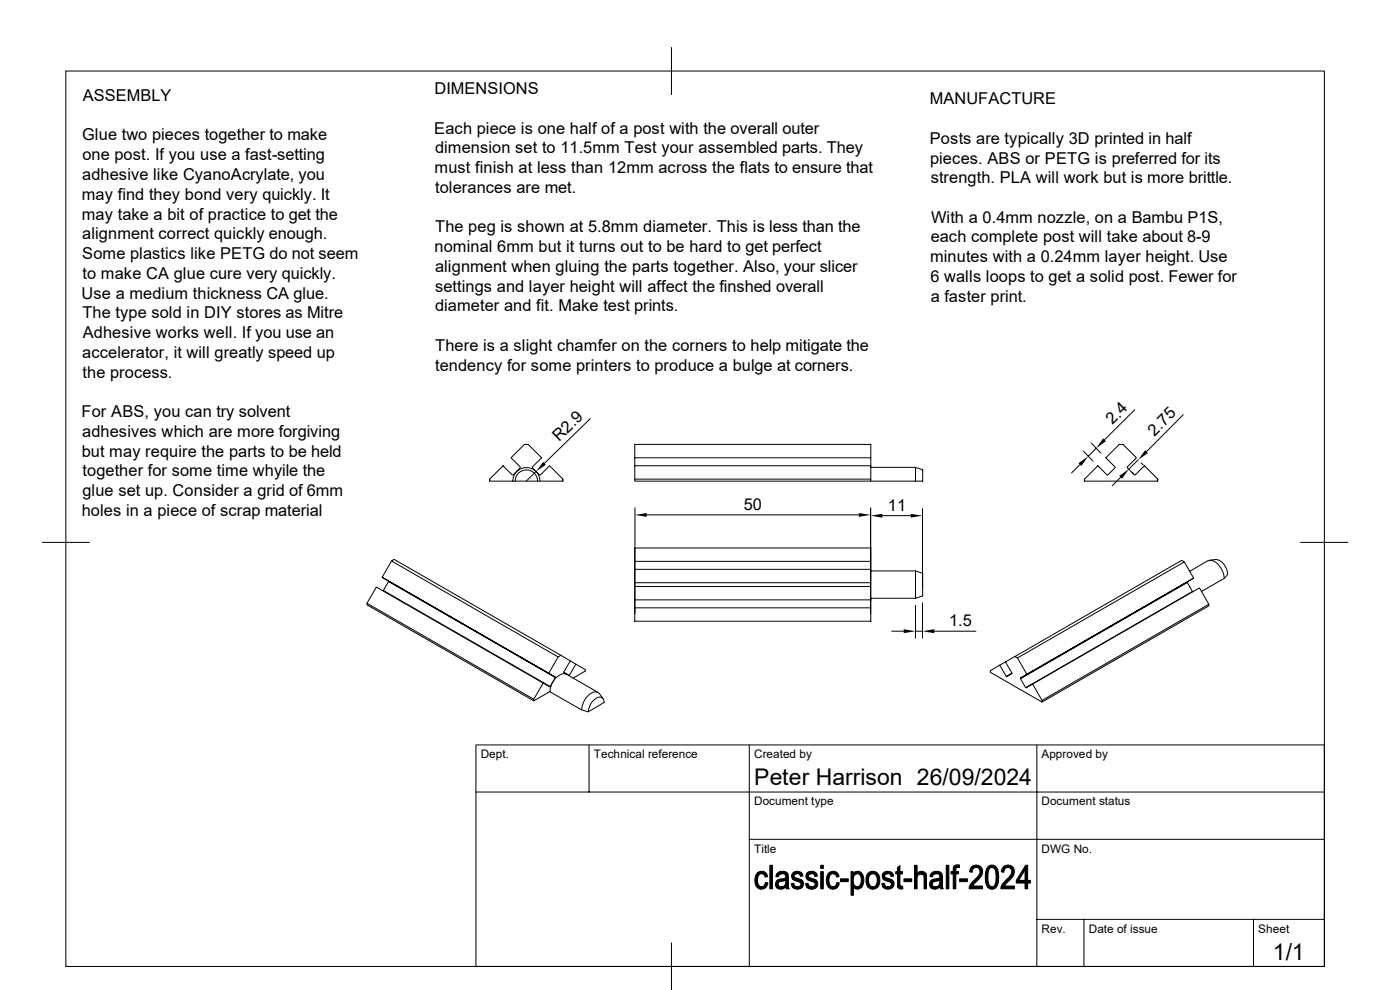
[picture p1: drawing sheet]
<svg xmlns="http://www.w3.org/2000/svg" width="297mm" height="210mm" viewBox="0 0 297 210" stroke-linecap="round" stroke-linejoin="round" font-family="sans-serif">
<defs><g id="words">
<g font-size="4.9">
<text x="160" y="166.5">Peter Harrison 26/09/2024</text>
<text x="270" y="203.7">1/1</text>
</g>
<g font-size="3.5">
<text x="17.6" y="21.4">ASSEMBLY</text>
<text x="92.2" y="20">DIMENSIONS</text>
<text x="197.3" y="22.1">MANUFACTURE</text>
<text x="17.4" y="29.8">Glue two pieces together to make</text>
<text x="92.1" y="28.4">Each piece is one half of a post with the overall outer</text>
<text x="17.5" y="34">one post. If you use a fast-setting</text>
<text x="92.3" y="32.6">dimension set to 11.5mm Test your assembled parts. They</text>
<text x="197.3" y="30.5">Posts are typically 3D printed in half</text>
<text x="197.3" y="34.7">pieces. ABS or PETG is preferred for its</text>
<text x="17.4" y="38.2">adhesive like CyanoAcrylate, you</text>
<text x="92.2" y="36.7">must finish at less than 12mm across the flats to ensure that</text>
<text x="92.3" y="40.9">tolerances are met.</text>
<text x="197.4" y="38.9">strength. PLA will work but is more brittle.</text>
<text x="17.4" y="42.4">may find they bond very quickly. It</text>
<text x="17.4" y="46.6">may take a bit of practice to get the</text>
<text x="197.5" y="47.2">With a 0.4mm nozzle, on a Bambu P1S,</text>
<text x="17.4" y="50.8">alignment correct quickly enough.</text>
<text x="92.2" y="53.5">nominal 6mm but it turns out to be hard to get perfect</text>
<text x="92.3" y="49.2">The peg is shown at 5.8mm diameter. This is less than the</text>
<text x="197.4" y="51.4">each complete post will take about 8-9</text>
<text x="17.4" y="54.9">Some plastics like PETG do not seem</text>
<text x="17.5" y="59.2">to make CA glue cure very quickly.</text>
<text x="92.3" y="57.6">alignment when gluing the parts together. Also, your slicer</text>
<text x="197.3" y="55.6">minutes with a 0.24mm layer height. Use</text>
<text x="197.4" y="59.8">6 walls loops to get a solid post. Fewer for</text>
<text x="17.3" y="63.4">Use a medium thickness CA glue.</text>
<text x="92.3" y="61.8">settings and layer height will affect the finshed overall</text>
<text x="197.4" y="64">a faster print.</text>
<text x="17.5" y="67.6">The type sold in DIY stores as Mitre</text>
<text x="17.6" y="71.8">Adhesive works well. If you use an</text>
<text x="92.3" y="66">diameter and fit. Make test prints.</text>
<text x="17.4" y="75.9">accelerator, it will greatly speed up</text>
<text x="92.3" y="74.4">There is a slight chamfer on the corners to help mitigate the</text>
<text x="17.5" y="80.1">the process.</text>
<text x="92.3" y="78.6">tendency for some printers to produce a bulge at corners.</text>
<text x="17.3" y="88.5">For ABS, you can try solvent</text>
<text x="17.4" y="92.7">adhesives which are more forgiving</text>
<text x="118.6" y="93.8" transform="rotate(-44 118.6 93.8)">R2.9</text>
<text x="236" y="90.2" transform="rotate(-45 236 90.2)">2.4</text>
<text x="244.9" y="92.6" transform="rotate(-45 244.9 92.6)">2.75</text>
<text x="17.4" y="96.9">but may require the parts to be held</text>
<text x="17.5" y="101.1">together for some time whyile the</text>
<text x="17.5" y="105.2">glue set up. Consider a grid of 6mm</text>
<text x="17.4" y="109.5">holes in a piece of scrap material</text>
<text x="157.8" y="108.2">50</text>
<text x="188.4" y="108.4">11</text>
<text x="201.3" y="132.8">1.5</text>
</g>
<g font-size="2.5">
<text x="102" y="160.8">Dept.</text>
<text x="126" y="160.8">Technical reference</text>
<text x="160" y="160.8">Created by</text>
<text x="220.9" y="160.8">Approved by</text>
<text x="160" y="170.9">Document type</text>
<text x="220.9" y="170.9">Document status</text>
<text x="160" y="180.8">Title</text>
<text x="220.9" y="180.8">DWG No.</text>
<text x="220.9" y="197.8">Rev.</text>
<text x="231" y="197.8">Date of issue</text>
<text x="266.9" y="197.8">Sheet</text>
</g>
</g></defs>
<g fill="none" stroke="#000" stroke-width=".21">
<path d="M14 15.1h267v189.9h-267zM142.5 10.1v10M108.4 97.1l2.9-2.8h.8l2.8 2.8-2 2v.1l1.6 1.6h.1l2-2 2.8 2.8v.5h-15.5v-.5l2.8-2.8 2 2h.1l1.6-1.6v-.1zM125.2 88.8l-9.7 9.5M134.7 97.1v-2.8h50v7.3M184.7 98.8h-50v2.8M184.7 99.1h9.5l1.5 .6v2.4h-11M184.7 97.1h-50v1.7M194.2 99.1v3M229.1 98.6l-1.8 1.7M229.8 95.7l2.1 2.1M231.5 94l2.1 2.1"/>
<path d="M232.6 95.1l-1.7 1.7M234.6 97.1l2.8-2.8h.9l2.8 2.8-2 2v.1l1.6 1.6h.1l2-2 2.8 2.8v.5h-15.5v-.5l2.8-2.8 2 2h.1l1.6-1.6v-.1zM240.7 86.9l-6.4 6.4M241.5 97.5l-2 2M242.1 98.2l.4 .4M251 88l-7.8 7.8M9 115.1h10M83.1 119l.5-.3 35.4 20.3-.6 .4zM83.1 119l-2 3.5M108.8 102.1a2.88 2.88 0 0 1 2.9-2.9 2.88 2.88 0 0 1 2.9 2.9M109.3 102.1a2.37 2.37 0 0 1 2.4-2.4 2.37 2.37 0 0 1 2.3 2.4M113.7 100l-2.1 2.1"/>
<path d="M134.7 101.6h50v.5h-50zM134.7 116.2h50v2.9h-50zM134.7 119.1v1.7M134.7 107.7v22.5M137.2 109.2h45M184.7 107.7v22.5M184.7 119.1v1.7M187.2 109.4h6M195.7 107.9v17M237.7 101.3l-1.7 1.7M240.2 100.2l.4 .3M251.2 119.2l2 3.4-1.3 .8 1.2 2.1"/>
<path d="M256.2 119a2.4 2.4 0 0 1 2.8 1.5l.5 .9 .2 1.3M256.2 119l-3.8 2.2M256.6 118.8a2.44 2.44 0 0 1 2.1 .1 3.5 3.5 0 0 1 1.7 2.9M275.9 115.1h10.1M77.9 128l35.3 20.3v.4l-35.3-20.4zM77.9 128l1.9-3.5 35.4 20.4-2 3.4M81.2 125.3l35.5 20.3M81.3 125.3l1.1-1.9 35.4 20.3M82.4 123.4v-.2l35.4 20.4M82.4 123.2l-1.3-.7 35.3 20.3M118.4 139.4l-2 3.4 1.4 .8-.5 1.1M119 139l2 1.2"/>
<path d="M134.7 123.6h50v.8h-50zM134.7 123.6v-2.8h50v2.8M134.7 128.9h50v2.9h-50zM134.7 124.4v2.9M184.7 121.1h9.5l1.5 .5v4.8l-1.5 .5h-9.5M184.7 127.3h-50v1.6M184.7 124.4v4.5M189.2 133.9h2.5M194.2 121.1v5.8M194.2 128.4v7M194.2 133.9h1.5M195.7 127.9v7.5"/>
<path d="M198.2 133.9h8.9M215.3 139.3l-2 1.1M215.3 139.3l35.4-20.4 .5 .3-35.3 20.4zM215.9 139.6l1.9 3.4M251.9 123.6l-35.4 20.4 1.1 1.9M251.9 123.4l-35.4 20.4v.2M253 125.5l-35.4 20.4 1.5-.8M253.2 122.6l-36.7 21.2M256.5 128.2l-2-3.5-35.4 20.4 2 3.5M260.5 121.8l-.7 .9-4.9 2.8M113.2 148.7l3.4-2 6.8 3.9 1.4 .4 3.4-2M117.3 144.7l-.5 1-.1 1"/>
<path d="M117.3 144.7l-.7 1-1.4-.8M119.6 142.6l1.2 .7M120.1 143a2.63 2.63 0 0 0-2.8 1.7M121.6 143.8l2.6-1.4v-.3l-3.2-1.9-1.4 2.5 7.3 4.2M122.2 140.9l-1.5 2.4M125 158v10M127.9 148.2a2.28 2.28 0 0 0-1.4-1.4 3.8 3.8 0 0 0-3.1 3.8M128.1 149.1a1.06 1.06 0 0 0-.6-1.2 1.06 1.06 0 0 0-1.3 .4l-.9 1.1-.5 1.6M159 158v47M212.1 141.1l1.4 2.4M213.3 140.4l-3.2 1.9v.3l11 6.3M213.3 140.4l1.4 2.4v.1l-1.2 .6 1.2-.7"/>
<path d="M220 158v47M221.1 148.6l35.4-20.4v.3l-35.4 20.4zM101 168h180M159 178.1h122M220 195h61M230 195v10M265.9 195v10M142.5 200v10M281 205v-47h-180v47"/>
</g>
<g fill="#000" stroke="#000" stroke-width=".21">
<path d="M160.8 185a1.32 1.32 0 0 1 1.8 .3h-1a1.49 1.49 0 0 0-.8 2.2l.4 .5 .4 .1h-1a2.47 2.47 0 0 1 .2-3.1z" fill-rule="evenodd"/>
<path d="M160.6 188.1h1.2l.4-.3 .2-.6 .5 .1a1.31 1.31 0 0 1-.9 1.2 1.31 1.31 0 0 1-1.4-.4z" fill-rule="evenodd"/>
<path d="M161.6 185.3h1l.3 .7-.6 .1-.2-.5z" fill-rule="evenodd"/>
<path d="M163.3 183.6h.6v5h-.6z" fill-rule="evenodd"/>
<path d="M164.8 185.4l1.1-.1-.5 .2-.3 .5h-.5z" fill-rule="evenodd"/>
<path d="M164.8 186.9l.2-.2h1.7l-.8 .2a.61 .61 0 0 0-.8 .5 .61 .61 0 0 0 .6 .7l1 .1a1.16 1.16 0 0 1-1.5 .4 1.16 1.16 0 0 1-.6-1.4z" fill-rule="evenodd"/>
<path d="M164.8 185.3a1.33 1.33 0 0 1 1.6-.5 1.33 1.33 0 0 1 .9 1.4v1.9l.1 .5h-.6v-.5h-.7l.5-.5 .1-.9h-1.7l1.1-.3a.52 .52 0 0 0 .6-.5 .52 .52 0 0 0-.5-.5z" fill-rule="evenodd"/>
<path d="M165.7 188.1h1.1z" fill-rule="evenodd"/>
<path d="M168.1 185.3h1a.49 .49 0 0 0-.7 .4 .49 .49 0 0 0 .6 .6 1.38 1.38 0 0 1 1.5 1.3 1.37 1.37 0 0 1-2.4 .6l1.1-.1a.56 .56 0 0 0 .7-.4 .56 .56 0 0 0-.5-.7 1.22 1.22 0 0 1-1.3-1.6z" fill-rule="evenodd"/>
<path d="M167.9 187.5l.5-.1v.1a.72 .72 0 0 0 .8 .6l-1.1 .1z" fill-rule="evenodd"/>
<path d="M168.3 185.1a1.27 1.27 0 0 1 2 .7l-.5 .1a.66 .66 0 0 0-.7-.6h-1z" fill-rule="evenodd"/>
<path d="M171.2 185.3h1a.49 .49 0 0 0-.7 .4 .49 .49 0 0 0 .5 .6 1.37 1.37 0 0 1 1.5 1.3 1.36 1.36 0 0 1-2.3 .6l1-.1a.58 .58 0 0 0 .7-.5 .58 .58 0 0 0-.6-.6 1.13 1.13 0 0 1-1.1-.5 1.13 1.13 0 0 1 0-1.2z" fill-rule="evenodd"/>
<path d="M170.9 187.5l.5-.1 .1 .1a.74 .74 0 0 0 .7 .6l-1 .1z" fill-rule="evenodd"/>
<path d="M171.3 185.1a1.3 1.3 0 0 1 2.1 .7l-.6 .1a.59 .59 0 0 0-.6-.6h-1z" fill-rule="evenodd"/>
<path d="M174.1 184.9h.6v3.7h-.6z" fill-rule="evenodd"/>
<path d="M174.1 183.6h.6v.6h-.6z" fill-rule="evenodd"/>
<path d="M175.8 185.3a1.3 1.3 0 0 1 2 0h-1a1.49 1.49 0 0 0-.9 2.2l.5 .5 .3 .1h-1a2.55 2.55 0 0 1 .1-2.8z" fill-rule="evenodd"/>
<path d="M175.7 188.1h1.3l.3-.3 .2-.6 .6 .1a1.31 1.31 0 0 1-.9 1.2 1.31 1.31 0 0 1-1.5-.4z" fill-rule="evenodd"/>
<path d="M176.8 185.3h1l.2 .7-.5 .1-.3-.6z" fill-rule="evenodd"/>
<path d="M178.3 186.4h1.7v.6h-1.7z" fill-rule="evenodd"/>
<path d="M180.6 184.9h.4v.5h.6a1.89 1.89 0 0 0-.1 2.6l1.3 .2h-1.7v1.7h-.5z" fill-rule="evenodd"/>
<path d="M181 185.4l.9-.1z" fill-rule="evenodd"/>
<path d="M181.2 185.2a1.25 1.25 0 0 1 1.4-.2 1.25 1.25 0 0 1 .6 1.3v1l-.4 .9-.9-.1a1.5 1.5 0 0 0 .8-2l-.4-.6-1.2-.2z" fill-rule="evenodd"/>
<path d="M181.1 188.2h1.7a1.08 1.08 0 0 1-1.7 0z" fill-rule="evenodd"/>
<path d="M184 185.4l1.2-.1a1.53 1.53 0 0 0-.7 2.4l.7 .4h-1.1a2.88 2.88 0 0 1-.1-2.7z" fill-rule="evenodd"/>
<path d="M184.1 185.3a1.48 1.48 0 0 1 1.8-.3 1.48 1.48 0 0 1 .7 1.7 1.51 1.51 0 0 1-.7 1.7 1.51 1.51 0 0 1-1.8-.3h1.1a1.46 1.46 0 0 0 .8-2.1l-.5-.6z" fill-rule="evenodd"/>
<path d="M187.3 185.3h1a.49 .49 0 0 0-.6 .4 .49 .49 0 0 0 .5 .6 1.37 1.37 0 0 1 1.5 1.3 1.34 1.34 0 0 1-1 1 1.34 1.34 0 0 1-1.4-.4l1.1-.1a.58 .58 0 0 0 .7-.5 .58 .58 0 0 0-.7-.6 1.13 1.13 0 0 1-1-.5 1.13 1.13 0 0 1-.1-1.2z" fill-rule="evenodd"/>
<path d="M187.1 187.5l.5-.1v.1a.72 .72 0 0 0 .8 .6l-1.1 .1z" fill-rule="evenodd"/>
<path d="M187.5 185.1a1.3 1.3 0 0 1 2.1 .7l-.6 .1a.59 .59 0 0 0-.7-.6h-1z" fill-rule="evenodd"/>
<path d="M190.4 184l.5-.4v1.3h.6v.5h-.6v2.3l.3 .3h-.8v-2.6h-.4v-.5h.4z" fill-rule="evenodd"/>
<path d="M190.4 188h1.1l.1 .6h-.7l-.4-.3z" fill-rule="evenodd"/>
<path d="M191.8 186.4h1.6v.6h-1.6z" fill-rule="evenodd"/>
<path d="M194 183.6h.6v1.7l1.8 .1h-1.2l-.5 .3-.1 .4v2.5h-.6z" fill-rule="evenodd"/>
<path d="M194.7 185.1a1.07 1.07 0 0 1 1.7 .3l-1.8-.1z" fill-rule="evenodd"/>
<path d="M195.4 185.4h1.1l.1 3.2h-.6v-2.4a.68 .68 0 0 0-.6-.8z" fill-rule="evenodd"/>
<path d="M197.5 185.3h1.1l-.5 .2-.3 .5h-.5z" fill-rule="evenodd"/>
<path d="M197.4 186.9l.3-.2h1.7l-.8 .2a.61 .61 0 0 0-.8 .5 .61 .61 0 0 0 .6 .7l.9 .1a1.16 1.16 0 0 1-1.6 .3 1.16 1.16 0 0 1-.3-1.6z" fill-rule="evenodd"/>
<path d="M197.5 185.3a1.33 1.33 0 0 1 1.6-.5 1.33 1.33 0 0 1 .8 1.4v1.8l.2 .6h-.5l-.2-.5h-.6l.5-.5 .1-.9h-1.7l1.1-.3a.52 .52 0 0 0 .6-.5 .52 .52 0 0 0-.6-.5z" fill-rule="evenodd"/>
<path d="M198.4 188.1h1z" fill-rule="evenodd"/>
<path d="M200.7 183.6h.6v5h-.6z" fill-rule="evenodd"/>
<path d="M202.3 184h.9a.41 .41 0 0 0-.4 .6v.3h.6v.5h-.6v3.2h-.6v-3.2h-.4v-.5h.4z" fill-rule="evenodd"/>
<path d="M202.5 183.7l.4-.2h.7l-.1 .6-1.2-.1z" fill-rule="evenodd"/>
<path d="M203.6 186.4h1.6v.6h-1.6z" fill-rule="evenodd"/>
<path d="M206 184.1a1.41 1.41 0 0 1 2.2-.1l-1.6 .2-.3 .3-.1 .5h-.5z" fill-rule="evenodd"/>
<path d="M207.1 184h1.1a1.97 1.97 0 0 1-.8 2.7l-1.1 1.3h2.1v.6h-2.8a4.7 4.7 0 0 1 1.9-2.7 1.02 1.02 0 0 0 .4-1.1 1.02 1.02 0 0 0-.8-.8z" fill-rule="evenodd"/>
<path d="M209.5 184a1.19 1.19 0 0 1 1.9 0h-1a1.28 1.28 0 0 0-.8 1.6v.2a2.55 2.55 0 0 0 .6 2.2l.2 .1-.9 .1a5 5 0 0 1 0-4.2z" fill-rule="evenodd"/>
<path d="M210.4 184h1l.1 .2 .3 .8 .1 1.2a2.15 2.15 0 0 1-1.3 2.4h-.6l-.5-.4 .9-.1a1.49 1.49 0 0 0 .9-1.8 2.23 2.23 0 0 0-.7-2.2z" fill-rule="evenodd"/>
<path d="M212.8 184a1.44 1.44 0 0 1 2.1 0l-1.5 .2-.4 .8h-.6z" fill-rule="evenodd"/>
<path d="M213.8 184h1.1a2.23 2.23 0 0 1-.9 2.9l-.9 1.1h2.1v.6h-2.9a5 5 0 0 1 1.9-2.7 1.04 1.04 0 0 0 .4-1.1 1.04 1.04 0 0 0-.8-.8z" fill-rule="evenodd"/>
<path d="M218 183.6v3.2h-1.9h1.4v-2.3z" fill-rule="evenodd"/>
<path d="M217.6 183.6h.4l-1.9 3.2h2.5v.5h-.6v1.3h-.5v-1.3h-1.9v-.5z" fill-rule="evenodd"/>
</g>
<path d="M115.2 98l.6 .6-2.1 1.4zM228.8 98.3l2.1-1.5-1.5 2zM234 93l.6 .6-2 1.5zM243 95.5l.5 .6-2 1.4zM134.7 109.2l2.5-.4v.8zM182.2 108.8l2.5 .4-2.5 .4zM184.7 109.4l2.5-.4v.8zM193.2 109l2.5 .4-2.5 .4zM237.4 101l2.1-1.5-1.5 2.1zM191.7 133.5l2.5 .4-2.5 .4zM195.7 133.9l2.5-.4v.8z" fill="#000"/>
<use href="#words"/>
</svg>
